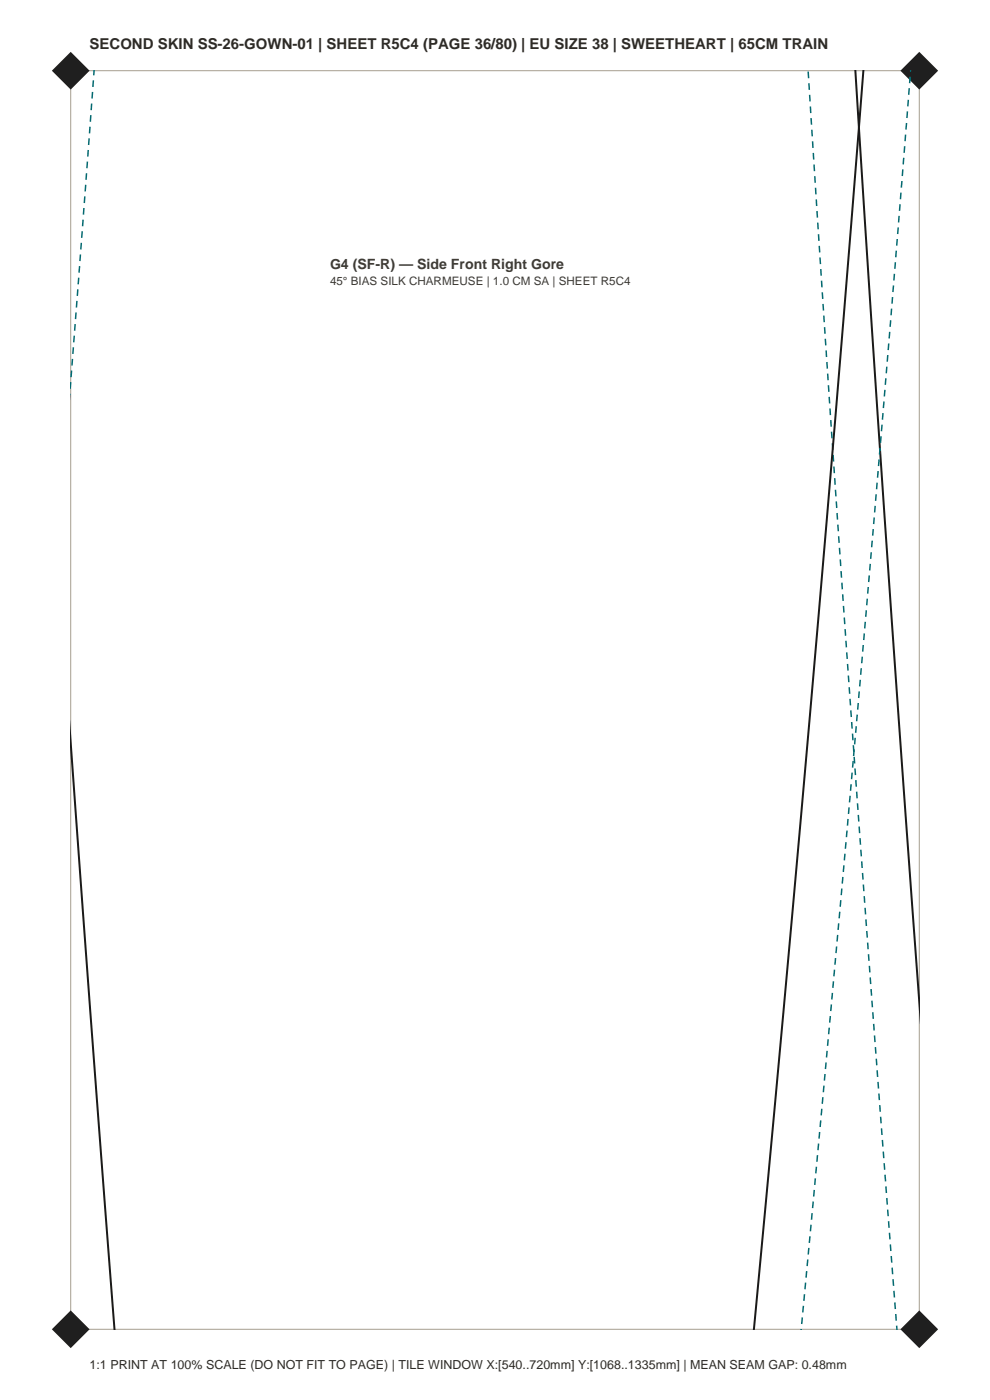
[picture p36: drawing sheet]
<svg xmlns="http://www.w3.org/2000/svg" width="210mm" height="297mm" viewBox="0 0 210 297" stroke-linecap="round" stroke-linejoin="round" font-family="sans-serif">
<defs><g id="words">
<text font-size="3.2" fill="#2e2b26" x="19" y="10.5">SECOND SKIN SS-26-GOWN-01 | SHEET R5C4 (PAGE 36/80) | EU SIZE 38 | SWEETHEART | 65CM TRAIN</text>
<text font-size="3" fill="#403b33" x="70" y="57">G4 (SF-R) — Side Front Right Gore</text>
<text font-size="2.6" fill="#2e2b26" x="19" y="290.5">1:1 PRINT AT 100% SCALE (DO NOT FIT TO PAGE) | TILE WINDOW X:[540..720mm] Y:[1068..1335mm] | MEAN SEAM GAP: 0.48mm</text>
<text font-size="2.5" fill="#403b33" x="70" y="60.5">45° BIAS SILK CHARMEUSE | 1.0 CM SA | SHEET R5C4</text>
</g></defs>
<path d="M15 15h180v267h-180z" fill="none" stroke="#a69e8f" stroke-width=".21"/>
<g fill="#1f1f1f">
<path d="M11 282l4-4 4 4-4 4z" fill-rule="evenodd"/>
<path d="M191 282l4-4 4 4-4 4z" fill-rule="evenodd"/>
<path d="M11 15l4-4 4 4-4 4z" fill-rule="evenodd"/>
<path d="M191 15l4-4 4 4-4 4z" fill-rule="evenodd"/>
</g>
<path d="M181.4 14.9l6.2 94.4 7.5 103.9M183.1 14.9l-5.9 74-5.4 63-5.6 62.9-6.3 67.3M15 156.9l9.3 125.2" fill="none" stroke="#1a1a1a" stroke-width=".42"/>
<path d="M171.4 14.9l4.8 74.1 4.4 63 4.6 63 5.1 67.1M15 81.6l5-66.7M169.9 282.1l6.2-66.6 5.7-62.9 5.3-63 6.1-74.7" fill="none" stroke="#036970" stroke-width=".32" stroke-dasharray="1.4 1.1" stroke-linecap="butt"/>
<use href="#words"/>
</svg>
